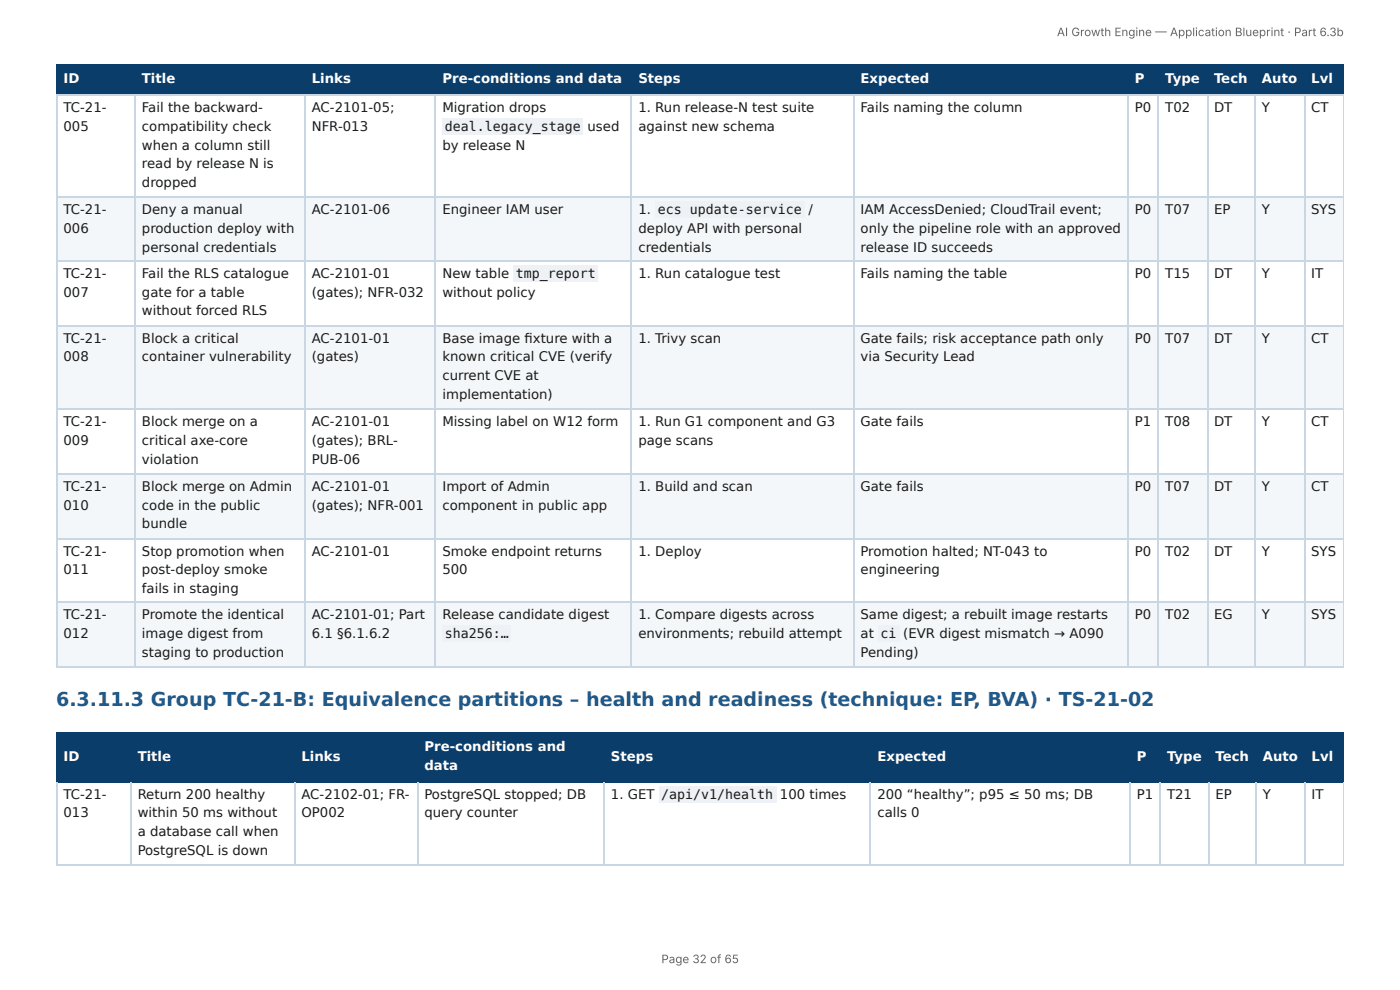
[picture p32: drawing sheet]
<svg xmlns="http://www.w3.org/2000/svg" width="297mm" height="210mm" viewBox="0 0 297 210" stroke-linecap="round" stroke-linejoin="round" font-family="sans-serif">
<defs><g id="words">
<text font-size="4.1" fill="#1f5a8c" x="11.9" y="150">6.3.11.3 Group TC-21-B: Equivalence partitions – health and readiness (technique: EP, BVA) · TS-21-02</text>
<g font-size="2.8" fill="#fff">
<text x="13.5" y="17.7">ID</text>
<text x="30.1" y="17.7">Title</text>
<text x="66.2" y="17.7">Links</text>
<text x="94" y="17.7">Pre-conditions and data</text>
<text x="135.6" y="17.7">Steps</text>
<text x="182.8" y="17.7">Expected</text>
<text x="241.1" y="17.7">P</text>
<text x="247.5" y="17.7">Type</text>
<text x="257.9" y="17.7">Tech</text>
<text x="268" y="17.7">Auto</text>
<text x="278.5" y="17.7">Lvl</text>
<text x="13.5" y="161.7">ID</text>
<text x="29.2" y="161.7">Title</text>
<text x="64" y="161.7">Links</text>
<text x="90.1" y="159.5">Pre-conditions and</text>
<text x="129.8" y="161.7">Steps</text>
<text x="186.3" y="161.7">Expected</text>
<text x="241.5" y="161.7">P</text>
<text x="247.9" y="161.7">Type</text>
<text x="258.1" y="161.7">Tech</text>
<text x="268.2" y="161.7">Auto</text>
<text x="278.6" y="161.7">Lvl</text>
<text x="90.1" y="163.5">data</text>
</g>
<g font-size="2.8" fill="#1a1a1a">
<text x="13.5" y="23.8">TC-21-</text>
<text x="30.1" y="23.8">Fail the backward-</text>
<text x="66.2" y="23.8">AC-2101-05;</text>
<text x="94" y="23.8">Migration drops</text>
<text x="135.6" y="23.8">1. Run release-N test suite</text>
<text x="182.8" y="23.8">Fails naming the column</text>
<text x="241.1" y="23.8">P0</text>
<text x="247.5" y="23.8">T02</text>
<text x="257.9" y="23.8">DT</text>
<text x="268" y="23.8">Y</text>
<text x="278.5" y="23.8">CT</text>
<text x="13.5" y="27.8">005</text>
<text x="30.1" y="27.8">compatibility check</text>
<text x="66.2" y="27.8">NFR-013</text>
<text x="94.5" y="27.8">deal.legacy_stage</text>
<text x="124.8" y="27.8">used</text>
<text x="135.6" y="27.8">against new schema</text>
<text x="30.1" y="31.8">when a column still</text>
<text x="30.1" y="35.7">read by release N is</text>
<text x="94" y="31.8">by release N</text>
<text x="30.1" y="39.7">dropped</text>
<text x="13.5" y="45.5">TC-21-</text>
<text x="30.1" y="45.5">Deny a manual</text>
<text x="66.2" y="45.5">AC-2101-06</text>
<text x="94" y="45.5">Engineer IAM user</text>
<text x="135.6" y="45.5">1.</text>
<text x="139.7" y="45.5">ecs update-service</text>
<text x="171.7" y="45.5">/</text>
<text x="182.8" y="45.5">IAM AccessDenied; CloudTrail event;</text>
<text x="241.1" y="45.5">P0</text>
<text x="247.5" y="45.5">T07</text>
<text x="257.9" y="45.5">EP</text>
<text x="268" y="45.5">Y</text>
<text x="278.5" y="45.5">SYS</text>
<text x="13.5" y="49.5">006</text>
<text x="30.1" y="49.5">production deploy with</text>
<text x="30.1" y="53.4">personal credentials</text>
<text x="135.6" y="49.5">deploy API with personal</text>
<text x="135.6" y="53.4">credentials</text>
<text x="182.8" y="49.5">only the pipeline role with an approved</text>
<text x="182.8" y="53.4">release ID succeeds</text>
<text x="13.5" y="59">TC-21-</text>
<text x="30.1" y="59">Fail the RLS catalogue</text>
<text x="66.2" y="59">AC-2101-01</text>
<text x="94" y="59">New table</text>
<text x="109.6" y="59">tmp_report</text>
<text x="135.6" y="59">1. Run catalogue test</text>
<text x="182.8" y="59">Fails naming the table</text>
<text x="241.1" y="59">P0</text>
<text x="247.5" y="59">T15</text>
<text x="257.9" y="59">DT</text>
<text x="268" y="59">Y</text>
<text x="278.5" y="59">IT</text>
<text x="13.5" y="63">007</text>
<text x="30.1" y="63">gate for a table</text>
<text x="66.2" y="63">(gates); NFR-032</text>
<text x="94" y="63">without policy</text>
<text x="30.1" y="66.9">without forced RLS</text>
<text x="13.5" y="72.8">TC-21-</text>
<text x="13.5" y="76.7">008</text>
<text x="30.1" y="72.8">Block a critical</text>
<text x="30.1" y="76.7">container vulnerability</text>
<text x="66.2" y="72.8">AC-2101-01</text>
<text x="66.2" y="76.7">(gates)</text>
<text x="94" y="72.8">Base image fi xture with a</text>
<text x="94" y="76.7">known critical CVE (verify</text>
<text x="135.6" y="72.8">1. Trivy scan</text>
<text x="182.8" y="72.8">Gate fails; risk acceptance path only</text>
<text x="182.8" y="76.7">via Security Lead</text>
<text x="241.1" y="72.8">P0</text>
<text x="247.5" y="72.8">T07</text>
<text x="257.9" y="72.8">DT</text>
<text x="268" y="72.8">Y</text>
<text x="278.5" y="72.8">CT</text>
<text x="94" y="80.7">current CVE at</text>
<text x="94" y="84.7">implementation)</text>
<text x="13.5" y="90.5">TC-21-</text>
<text x="13.5" y="94.5">009</text>
<text x="30.1" y="90.5">Block merge on a</text>
<text x="30.1" y="94.5">critical axe-core</text>
<text x="66.2" y="90.5">AC-2101-01</text>
<text x="66.2" y="94.5">(gates); BRL-</text>
<text x="94" y="90.5">Missing label on W12 form</text>
<text x="135.6" y="90.5">1. Run G1 component and G3</text>
<text x="135.6" y="94.5">page scans</text>
<text x="182.8" y="90.5">Gate fails</text>
<text x="241.1" y="90.5">P1</text>
<text x="247.5" y="90.5">T08</text>
<text x="257.9" y="90.5">DT</text>
<text x="268" y="90.5">Y</text>
<text x="278.5" y="90.5">CT</text>
<text x="30.1" y="98.4">violation</text>
<text x="66.2" y="98.4">PUB-06</text>
<text x="13.5" y="104.2">TC-21-</text>
<text x="30.1" y="104.2">Block merge on Admin</text>
<text x="66.2" y="104.2">AC-2101-01</text>
<text x="94" y="104.2">Import of Admin</text>
<text x="135.6" y="104.2">1. Build and scan</text>
<text x="182.8" y="104.2">Gate fails</text>
<text x="241.1" y="104.2">P0</text>
<text x="247.5" y="104.2">T07</text>
<text x="257.9" y="104.2">DT</text>
<text x="268" y="104.2">Y</text>
<text x="278.5" y="104.2">CT</text>
<text x="13.5" y="108.2">010</text>
<text x="30.1" y="108.2">code in the public</text>
<text x="30.1" y="112.2">bundle</text>
<text x="66.2" y="108.2">(gates); NFR-001</text>
<text x="94" y="108.2">component in public app</text>
<text x="13.5" y="118">TC-21-</text>
<text x="30.1" y="118">Stop promotion when</text>
<text x="66.2" y="118">AC-2101-01</text>
<text x="94" y="118">Smoke endpoint returns</text>
<text x="135.6" y="118">1. Deploy</text>
<text x="182.8" y="118">Promotion halted; NT-043 to</text>
<text x="241.1" y="118">P0</text>
<text x="247.5" y="118">T02</text>
<text x="257.9" y="118">DT</text>
<text x="268" y="118">Y</text>
<text x="278.5" y="118">SYS</text>
<text x="13.5" y="122">011</text>
<text x="30.1" y="122">post-deploy smoke</text>
<text x="30.1" y="125.9">fails in staging</text>
<text x="94" y="122">500</text>
<text x="182.8" y="122">engineering</text>
<text x="13.5" y="131.5">TC-21-</text>
<text x="30.1" y="131.5">Promote the identical</text>
<text x="66.2" y="131.5">AC-2101-01; Part</text>
<text x="94" y="131.5">Release candidate digest</text>
<text x="135.6" y="131.5">1. Compare digests across</text>
<text x="182.8" y="131.5">Same digest; a rebuilt image restarts</text>
<text x="241.1" y="131.5">P0</text>
<text x="247.5" y="131.5">T02</text>
<text x="257.9" y="131.5">EG</text>
<text x="268" y="131.5">Y</text>
<text x="278.5" y="131.5">SYS</text>
<text x="13.5" y="135.5">012</text>
<text x="30.1" y="135.5">image digest from</text>
<text x="66.2" y="135.5">6.1 §6.1.6.2</text>
<text x="94.5" y="135.5">sha256:…</text>
<text x="135.6" y="135.5">environments; rebuild attempt</text>
<text x="182.8" y="135.5">at</text>
<text x="187" y="135.5">ci</text>
<text x="191.9" y="135.5">(EVR digest mismatch → A090</text>
<text x="30.1" y="139.4">staging to production</text>
<text x="182.8" y="139.4">Pending)</text>
<text x="13.5" y="169.6">TC-21-</text>
<text x="13.5" y="173.6">013</text>
<text x="29.2" y="169.6">Return 200 healthy</text>
<text x="29.2" y="173.6">within 50 ms without</text>
<text x="64" y="169.6">AC-2102-01; FR-</text>
<text x="64" y="173.6">OP002</text>
<text x="90.1" y="169.6">PostgreSQL stopped; DB</text>
<text x="90.1" y="173.6">query counter</text>
<text x="129.8" y="169.6">1. GET</text>
<text x="140.5" y="169.6">/api/v1/health</text>
<text x="165.7" y="169.6">100 times</text>
<text x="186.3" y="169.6">200 “healthy”; p95 ≤ 50 ms; DB</text>
<text x="186.3" y="173.6">calls 0</text>
<text x="241.5" y="169.6">P1</text>
<text x="247.9" y="169.6">T21</text>
<text x="258.1" y="169.6">EP</text>
<text x="268.2" y="169.6">Y</text>
<text x="278.6" y="169.6">IT</text>
<text x="29.2" y="177.5">a database call when</text>
<text x="29.2" y="181.5">PostgreSQL is down</text>
</g>
<g font-size="2.5" fill="#666">
<text x="224.5" y="7.7">AI Growth Engine — Application Blueprint · Part 6.3b</text>
<text x="140.5" y="204.5">Page 32 of 65</text>
</g>
</g></defs>
<g fill="#0b3d6b">
<path d="M12.2 14h16.4v6.1h-16.4z"/>
<path d="M28.6 14h36.2v6.1h-36.2z"/>
<path d="M64.8 14h27.8v6.1h-27.8z"/>
<path d="M92.6 14h41.5v6.1h-41.5z"/>
<path d="M134.1 14h47.1v6.1h-47.1z"/>
<path d="M181.2 14h58.5v6.1h-58.5z"/>
<path d="M239.7 14h6.4v6.1h-6.4z"/>
<path d="M246.1 14h10.3v6.1h-10.3z"/>
<path d="M256.4 14h10.3v6.1h-10.3z"/>
<path d="M266.7 14h10.3v6.1h-10.3z"/>
<path d="M277 14h8.4v6.1h-8.4z"/>
</g>
<g fill="#f4f7fa">
<path d="M12.2 41.8h16.4v13.8h-16.4z"/>
<path d="M28.6 41.8h36.2v13.8h-36.2z"/>
<path d="M64.8 41.8h27.8v13.8h-27.8z"/>
<path d="M92.6 41.8h41.5v13.8h-41.5z"/>
<path d="M134.1 41.8h47.1v13.8h-47.1z"/>
<path d="M181.2 41.8h58.5v13.8h-58.5z"/>
<path d="M239.7 41.8h6.4v13.8h-6.4z"/>
<path d="M246.1 41.8h10.3v13.8h-10.3z"/>
<path d="M256.4 41.8h10.3v13.8h-10.3z"/>
<path d="M266.7 41.8h10.3v13.8h-10.3z"/>
<path d="M277 41.8h8.4v13.8h-8.4z"/>
<path d="M12.2 69.3h16.4v17.7h-16.4z"/>
<path d="M28.6 69.3h36.2v17.7h-36.2z"/>
<path d="M64.8 69.3h27.8v17.7h-27.8z"/>
<path d="M92.6 69.3h41.5v17.7h-41.5z"/>
<path d="M134.1 69.3h47.1v17.7h-47.1z"/>
<path d="M181.2 69.3h58.5v17.7h-58.5z"/>
<path d="M239.7 69.3h6.4v17.7h-6.4z"/>
<path d="M246.1 69.3h10.3v17.7h-10.3z"/>
<path d="M256.4 69.3h10.3v17.7h-10.3z"/>
<path d="M266.7 69.3h10.3v17.7h-10.3z"/>
<path d="M277 69.3h8.4v17.7h-8.4z"/>
<path d="M12.2 100.5h16.4v13.8h-16.4z"/>
<path d="M28.6 100.5h36.2v13.8h-36.2z"/>
<path d="M64.8 100.5h27.8v13.8h-27.8z"/>
<path d="M92.6 100.5h41.5v13.8h-41.5z"/>
<path d="M134.1 100.5h47.1v13.8h-47.1z"/>
<path d="M181.2 100.5h58.5v13.8h-58.5z"/>
<path d="M239.7 100.5h6.4v13.8h-6.4z"/>
<path d="M246.1 100.5h10.3v13.8h-10.3z"/>
<path d="M256.4 100.5h10.3v13.8h-10.3z"/>
<path d="M266.7 100.5h10.3v13.8h-10.3z"/>
<path d="M277 100.5h8.4v13.8h-8.4z"/>
<path d="M12.2 128.1h16.4v13.7h-16.4z"/>
<path d="M28.6 128.1h36.2v13.7h-36.2z"/>
<path d="M64.8 128.1h27.8v13.7h-27.8z"/>
<path d="M92.6 128.1h41.5v13.7h-41.5z"/>
<path d="M134.1 128.1h47.1v13.7h-47.1z"/>
<path d="M181.2 128.1h58.5v13.7h-58.5z"/>
<path d="M239.7 128.1h6.4v13.7h-6.4z"/>
<path d="M246.1 128.1h10.3v13.7h-10.3z"/>
<path d="M256.4 128.1h10.3v13.7h-10.3z"/>
<path d="M266.7 128.1h10.3v13.7h-10.3z"/>
<path d="M277 128.1h8.4v13.7h-8.4z"/>
</g>
<g fill="none" stroke="#0b3d6b" stroke-width=".26">
<path d="M11.9 13.9h273.5M12 13.8v6.6M28.7 13.8v6.6M64.7 13.8v6.6M92.5 13.8v6.6M134 13.8v6.6M181.4 13.8v6.6M239.6 13.8v6.6M245.9 13.8v6.6M256.5 13.8v6.6M266.6 13.8v6.6M277.2 13.8v6.6"/>
<path d="M11.9 20.2h273.5"/>
</g>
<path d="M285.3 13.8v6.6" fill="none" stroke="#0b3d6b" stroke-width=".21"/>
<g fill="none" stroke="#c9d6e3" stroke-width=".26">
<path d="M11.9 20.2h273.5M12 20.4v121.4M28.7 20.4v121.4M64.7 20.4v121.4M92.5 20.4v121.4M134 20.4v121.4M181.4 20.4v121.4M239.6 20.4v121.4M245.9 20.4v121.4M256.5 20.4v121.4M266.6 20.4v121.4M277.2 20.4v121.4"/>
<path d="M11.9 41.9h273.5M11.9 55.4h273.5M11.9 69.2h273.5M11.9 86.9h273.5M11.9 100.7h273.5M11.9 114.4h273.5M11.9 127.9h273.5M11.9 141.7h273.5"/>
</g>
<path d="M285.3 20.4v121.4" fill="none" stroke="#c9d6e3" stroke-width=".21"/>
<g fill="#0b3d6b">
<path d="M12.2 155.8h15.6v10.4h-15.6z"/>
<path d="M27.8 155.8h34.6v10.4h-34.6z"/>
<path d="M62.4 155.8h26.2v10.4h-26.2z"/>
<path d="M88.6 155.8h39.7v10.4h-39.7z"/>
<path d="M128.3 155.8h56.6v10.4h-56.6z"/>
<path d="M184.9 155.8h55.1v10.4h-55.1z"/>
<path d="M240 155.8h6.3v10.4h-6.3z"/>
<path d="M246.3 155.8h10.3v10.4h-10.3z"/>
<path d="M256.6 155.8h10.1v10.4h-10.1z"/>
<path d="M266.7 155.8h10.3v10.4h-10.3z"/>
<path d="M277 155.8h8.4v10.4h-8.4z"/>
</g>
<g fill="none" stroke="#0b3d6b" stroke-width=".26">
<path d="M11.9 155.7h273.5M12 155.6v10.6M27.9 155.6v10.6M62.6 155.6v10.6M88.8 155.6v10.6M128.2 155.6v10.6M184.8 155.6v10.6M240.1 155.6v10.6M246.5 155.6v10.6M256.8 155.6v10.6M266.8 155.6v10.6M277.2 155.6v10.6"/>
<path d="M11.9 166h273.5"/>
</g>
<path d="M285.3 155.6v10.6" fill="none" stroke="#0b3d6b" stroke-width=".21"/>
<path d="M12 166.2v17.4M27.9 166.2v17.4M62.6 166.2v17.4M88.8 166.2v17.4M128.2 166.2v17.4M184.8 166.2v17.4M240.1 166.2v17.4M246.5 166.2v17.4M256.8 166.2v17.4M266.8 166.2v17.4M277.2 166.2v17.4M11.9 183.8h273.5" fill="none" stroke="#c9d6e3" stroke-width=".26"/>
<path d="M285.3 166.2v17.4" fill="none" stroke="#c9d6e3" stroke-width=".21"/>
<g fill="#eef2f6">
<path d="M93.9 25.1h29.9v3.5h-29.9z"/>
<path d="M139.2 42.9h31.7v3.4h-31.7z"/>
<path d="M109 56.4h18v3.4h-18z"/>
<path d="M93.9 132.8h14.6v3.5h-14.6z"/>
<path d="M186.5 132.8h4.5v3.5h-4.5z"/>
<path d="M140 167h24.8v3.4h-24.8z"/>
</g>
<use href="#words"/>
</svg>
